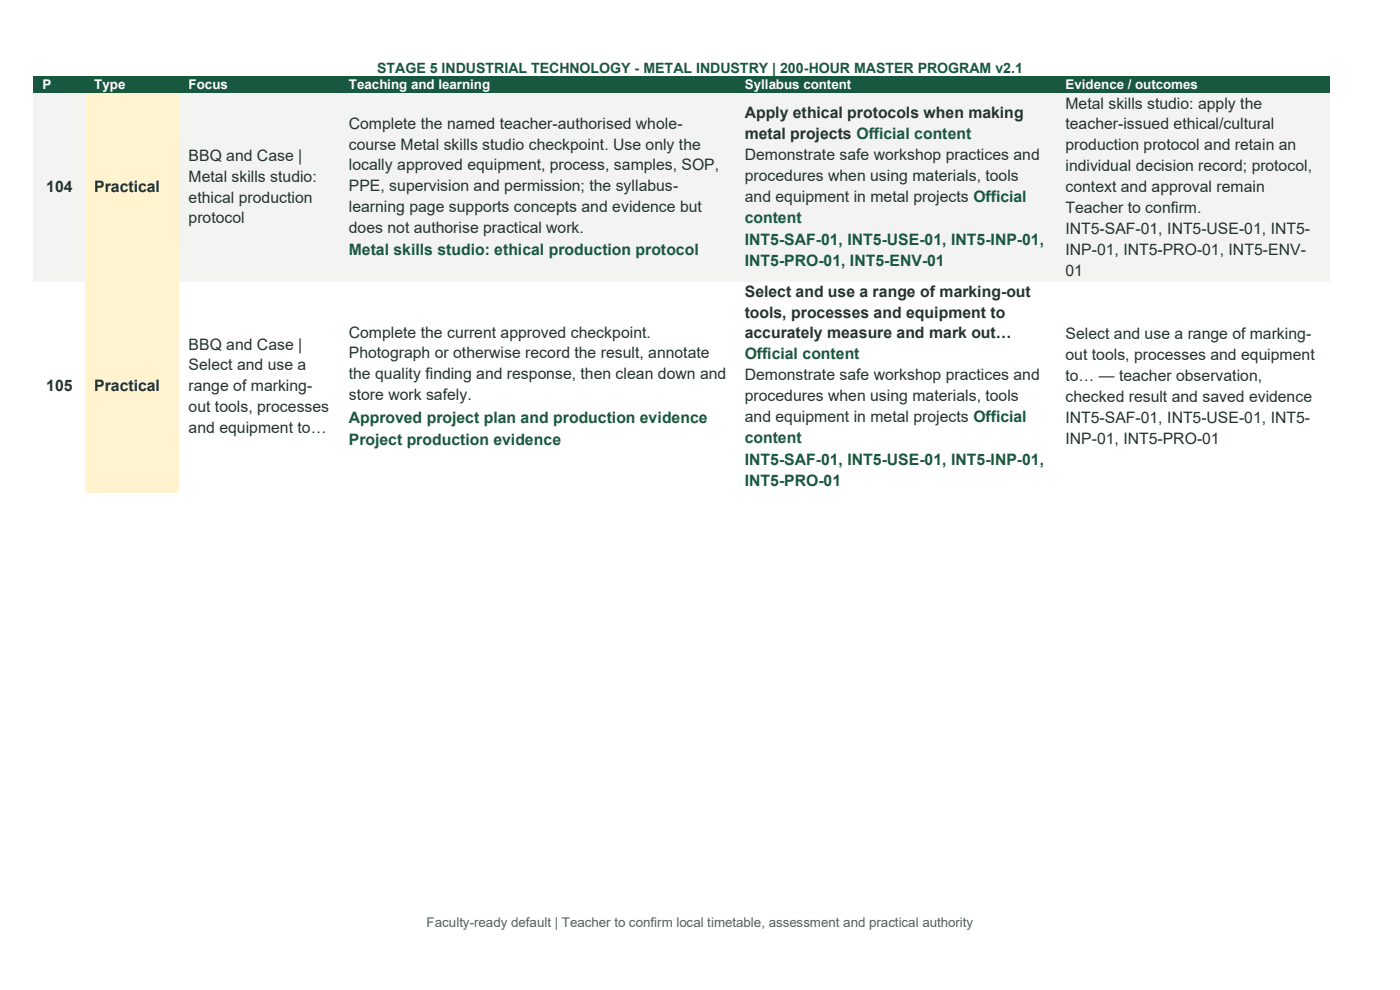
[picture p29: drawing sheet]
<svg xmlns="http://www.w3.org/2000/svg" width="297mm" height="210mm" viewBox="0 0 297 210" stroke-linecap="round" stroke-linejoin="round" font-family="sans-serif">
<defs><g id="words">
<g font-size="3.3" fill="#25342d">
<text x="226" y="23">Metal skills studio: apply the</text>
<text x="74" y="27.3">Complete the named teacher-authorised whole-</text>
<text x="158" y="25.1">Apply ethical protocols when making</text>
<text x="158" y="29.5">metal projects Official content</text>
<text x="226" y="27.4">teacher-issued ethical/cultural</text>
<text x="40" y="34.1">BBQ and Case |</text>
<text x="74" y="31.7">course Metal skills studio checkpoint. Use only the</text>
<text x="158" y="33.9">Demonstrate safe workshop practices and</text>
<text x="226" y="31.9">production protocol and retain an</text>
<text x="9.8" y="40.7">104</text>
<text x="20" y="40.7">Practical</text>
<text x="40" y="38.5">Metal skills studio:</text>
<text x="74" y="36.2">locally approved equipment, process, samples, SOP,</text>
<text x="74" y="40.6">PPE, supervision and permission; the syllabus-</text>
<text x="158" y="38.4">procedures when using materials, tools</text>
<text x="226" y="36.3">individual decision record; protocol,</text>
<text x="226" y="40.7">context and approval remain</text>
<text x="40" y="43">ethical production</text>
<text x="40" y="47.4">protocol</text>
<text x="74" y="45">learning page supports concepts and evidence but</text>
<text x="158" y="42.8">and equipment in metal projects Official</text>
<text x="226" y="45.2">Teacher to confirm.</text>
<text x="74" y="49.5">does not authorise practical work.</text>
<text x="226" y="49.6">INT5-SAF-01, INT5-USE-01, INT5-</text>
<text x="226" y="54">INP-01, INT5-PRO-01, INT5-ENV-</text>
<text x="226" y="58.5">01</text>
<text x="158" y="62.9">Select and use a range of marking-out</text>
<text x="74" y="71.6">Complete the current approved checkpoint.</text>
<text x="158" y="67.4">tools, processes and equipment to</text>
<text x="158" y="71.8">accurately measure and mark out…</text>
<text x="226" y="71.9">Select and use a range of marking-</text>
<text x="40" y="74.2">BBQ and Case |</text>
<text x="74" y="76">Photograph or otherwise record the result, annotate</text>
<text x="226" y="76.4">out tools, processes and equipment</text>
<text x="9.8" y="83">105</text>
<text x="20" y="83">Practical</text>
<text x="40" y="78.6">Select and use a</text>
<text x="40" y="83">range of marking-</text>
<text x="74" y="80.5">the quality finding and response, then clean down and</text>
<text x="158" y="80.7">Demonstrate safe workshop practices and</text>
<text x="226" y="80.8">to… — teacher observation,</text>
<text x="40" y="87.5">out tools, processes</text>
<text x="74" y="84.9">store work safely.</text>
<text x="158" y="85.1">procedures when using materials, tools</text>
<text x="158" y="89.5">and equipment in metal projects Official</text>
<text x="226" y="85.2">checked result and saved evidence</text>
<text x="226" y="89.7">INT5-SAF-01, INT5-USE-01, INT5-</text>
<text x="40" y="91.9">and equipment to…</text>
<text x="226" y="94.1">INP-01, INT5-PRO-01</text>
</g>
<g font-size="3.3" fill="#17583f">
<text x="158" y="47.2">content</text>
<text x="158" y="52">INT5-SAF-01, INT5-USE-01, INT5-INP-01,</text>
<text x="74" y="54.2">Metal skills studio: ethical production protocol</text>
<text x="158" y="56.4">INT5-PRO-01, INT5-ENV-01</text>
<text x="158" y="76.2">Official content</text>
<text x="74" y="89.7">Approved project plan and production evidence</text>
<text x="74" y="94.5">Project production evidence</text>
<text x="158" y="94">content</text>
<text x="158" y="98.7">INT5-SAF-01, INT5-USE-01, INT5-INP-01,</text>
<text x="158" y="103.1">INT5-PRO-01</text>
</g>
<text font-size="3" fill="#17583f" x="80" y="15.5">STAGE 5 INDUSTRIAL TECHNOLOGY - METAL INDUSTRY | 200-HOUR MASTER PROGRAM v2.1</text>
<g font-size="2.8" fill="#fff">
<text x="9" y="18.8">P</text>
<text x="20" y="18.8">Type</text>
<text x="40" y="18.8">Focus</text>
<text x="74" y="18.8">Teaching and learning</text>
<text x="158" y="18.8">Syllabus content</text>
<text x="226" y="18.8">Evidence / outcomes</text>
</g>
<text font-size="2.8" fill="#51645b" x="90.5" y="196.8">Faculty-ready default | Teacher to confirm local timetable, assessment and practical authority</text>
</g></defs>
<g fill="#17583f">
<path d="M7.1 16.1h11v3.8h-11z" fill-rule="evenodd"/>
<path d="M9 16.1h7.2v3.8h-7.2z" fill-rule="evenodd"/>
<path d="M18.1 16.1h20v3.8h-20z" fill-rule="evenodd"/>
<path d="M20 16.1h16.2v3.8h-16.2z" fill-rule="evenodd"/>
<path d="M38.1 16.1h34v3.8h-34z" fill-rule="evenodd"/>
<path d="M40 16.1h30.2v3.8h-30.2z" fill-rule="evenodd"/>
<path d="M72.1 16.1h84v3.8h-84z" fill-rule="evenodd"/>
<path d="M74 16.1h80.2v3.8h-80.2z" fill-rule="evenodd"/>
<path d="M156.1 16.1h68v3.8h-68z" fill-rule="evenodd"/>
<path d="M158 16.1h64.2v3.8h-64.2z" fill-rule="evenodd"/>
<path d="M224.1 16.1h58v3.8h-58z" fill-rule="evenodd"/>
<path d="M226 16.1h54.2v3.8h-54.2z" fill-rule="evenodd"/>
</g>
<g fill="#f3f4f2">
<path d="M7.1 19.9h11v39.9h-11z" fill-rule="evenodd"/>
<path d="M9 37.6h7.2v4.4h-7.2z" fill-rule="evenodd"/>
</g>
<g fill="#fff4cf">
<path d="M18.1 19.9h20v39.9h-20z" fill-rule="evenodd"/>
<path d="M20 37.6h16.2v4.4h-16.2z" fill-rule="evenodd"/>
</g>
<g fill="#f3f4f2">
<path d="M38.1 19.9h34v39.9h-34z" fill-rule="evenodd"/>
<path d="M40 31h30.2v4.4h-30.2z" fill-rule="evenodd"/>
<path d="M40 35.4h30.2v4.4h-30.2z" fill-rule="evenodd"/>
<path d="M40 39.8h30.2v4.4h-30.2z" fill-rule="evenodd"/>
<path d="M40 44.2h30.2v4.5h-30.2z" fill-rule="evenodd"/>
<path d="M72.1 19.9h84v39.9h-84z" fill-rule="evenodd"/>
<path d="M74 24.1h80.2v4.5h-80.2z" fill-rule="evenodd"/>
<path d="M74 28.6h80.2v4.4h-80.2z" fill-rule="evenodd"/>
<path d="M74 33h80.2v4.4h-80.2z" fill-rule="evenodd"/>
<path d="M74 37.4h80.2v4.5h-80.2z" fill-rule="evenodd"/>
<path d="M74 41.9h80.2v4.4h-80.2z" fill-rule="evenodd"/>
<path d="M74 46.3h80.2v4.4h-80.2z" fill-rule="evenodd"/>
<path d="M74 50.7h80.2v4.8h-80.2z" fill-rule="evenodd"/>
<path d="M156.1 19.9h68v39.9h-68z" fill-rule="evenodd"/>
<path d="M158 21.9h64.2v4.4h-64.2z" fill-rule="evenodd"/>
<path d="M158 26.3h64.2v4.5h-64.2z" fill-rule="evenodd"/>
<path d="M158 30.8h64.2v4.4h-64.2z" fill-rule="evenodd"/>
<path d="M158 35.2h64.2v4.5h-64.2z" fill-rule="evenodd"/>
<path d="M158 39.7h64.2v4.4h-64.2z" fill-rule="evenodd"/>
<path d="M158 44.1h64.2v4.4h-64.2z" fill-rule="evenodd"/>
<path d="M158 48.5h64.2v4.8h-64.2z" fill-rule="evenodd"/>
<path d="M158 53.3h64.2v4.4h-64.2z" fill-rule="evenodd"/>
<path d="M224.1 19.9h58v39.9h-58z" fill-rule="evenodd"/>
<path d="M226 19.9h54.2v4.4h-54.2z" fill-rule="evenodd"/>
<path d="M226 24.3h54.2v4.5h-54.2z" fill-rule="evenodd"/>
<path d="M226 28.8h54.2v4.4h-54.2z" fill-rule="evenodd"/>
<path d="M226 33.2h54.2v4.4h-54.2z" fill-rule="evenodd"/>
<path d="M226 37.6h54.2v4.4h-54.2z" fill-rule="evenodd"/>
<path d="M226 42h54.2v4.5h-54.2z" fill-rule="evenodd"/>
<path d="M226 46.5h54.2v4.4h-54.2z" fill-rule="evenodd"/>
<path d="M226 50.9h54.2v4.4h-54.2z" fill-rule="evenodd"/>
<path d="M226 55.3h54.2v4.5h-54.2z" fill-rule="evenodd"/>
</g>
<g fill="#fff">
<path d="M7.1 59.8h11v44.7h-11z" fill-rule="evenodd"/>
<path d="M9 79.9h7.2v4.4h-7.2z" fill-rule="evenodd"/>
</g>
<g fill="#fff4cf">
<path d="M18.1 59.8h20v44.7h-20z" fill-rule="evenodd"/>
<path d="M20 79.9h16.2v4.4h-16.2z" fill-rule="evenodd"/>
</g>
<g fill="#fff">
<path d="M38.1 59.8h34v44.7h-34z" fill-rule="evenodd"/>
<path d="M40 71.1h30.2v4.4h-30.2z" fill-rule="evenodd"/>
<path d="M40 75.5h30.2v4.4h-30.2z" fill-rule="evenodd"/>
<path d="M40 79.9h30.2v4.4h-30.2z" fill-rule="evenodd"/>
<path d="M40 84.3h30.2v4.4h-30.2z" fill-rule="evenodd"/>
<path d="M40 88.7h30.2v4.5h-30.2z" fill-rule="evenodd"/>
<path d="M72.1 59.8h84v44.7h-84z" fill-rule="evenodd"/>
<path d="M74 68.5h80.2v4.4h-80.2z" fill-rule="evenodd"/>
<path d="M74 72.9h80.2v4.4h-80.2z" fill-rule="evenodd"/>
<path d="M74 77.3h80.2v4.5h-80.2z" fill-rule="evenodd"/>
<path d="M74 81.8h80.2v4.4h-80.2z" fill-rule="evenodd"/>
<path d="M74 86.2h80.2v4.8h-80.2z" fill-rule="evenodd"/>
<path d="M74 91h80.2v4.8h-80.2z" fill-rule="evenodd"/>
<path d="M156.1 59.8h68v44.7h-68z" fill-rule="evenodd"/>
<path d="M158 59.8h64.2v4.4h-64.2z" fill-rule="evenodd"/>
<path d="M158 64.2h64.2v4.4h-64.2z" fill-rule="evenodd"/>
<path d="M158 68.6h64.2v4.5h-64.2z" fill-rule="evenodd"/>
<path d="M158 73.1h64.2v4.4h-64.2z" fill-rule="evenodd"/>
<path d="M158 77.5h64.2v4.4h-64.2z" fill-rule="evenodd"/>
<path d="M158 81.9h64.2v4.5h-64.2z" fill-rule="evenodd"/>
<path d="M158 86.4h64.2v4.4h-64.2z" fill-rule="evenodd"/>
<path d="M158 90.8h64.2v4.4h-64.2z" fill-rule="evenodd"/>
<path d="M158 95.2h64.2v4.8h-64.2z" fill-rule="evenodd"/>
<path d="M158 100h64.2v4.5h-64.2z" fill-rule="evenodd"/>
<path d="M224.1 59.8h58v44.7h-58z" fill-rule="evenodd"/>
<path d="M226 68.8h54.2v4.5h-54.2z" fill-rule="evenodd"/>
<path d="M226 73.3h54.2v4.4h-54.2z" fill-rule="evenodd"/>
<path d="M226 77.7h54.2v4.4h-54.2z" fill-rule="evenodd"/>
<path d="M226 82.1h54.2v4.4h-54.2z" fill-rule="evenodd"/>
<path d="M226 86.5h54.2v4.5h-54.2z" fill-rule="evenodd"/>
<path d="M226 91h54.2v4.4h-54.2z" fill-rule="evenodd"/>
</g>
<use href="#words"/>
</svg>
